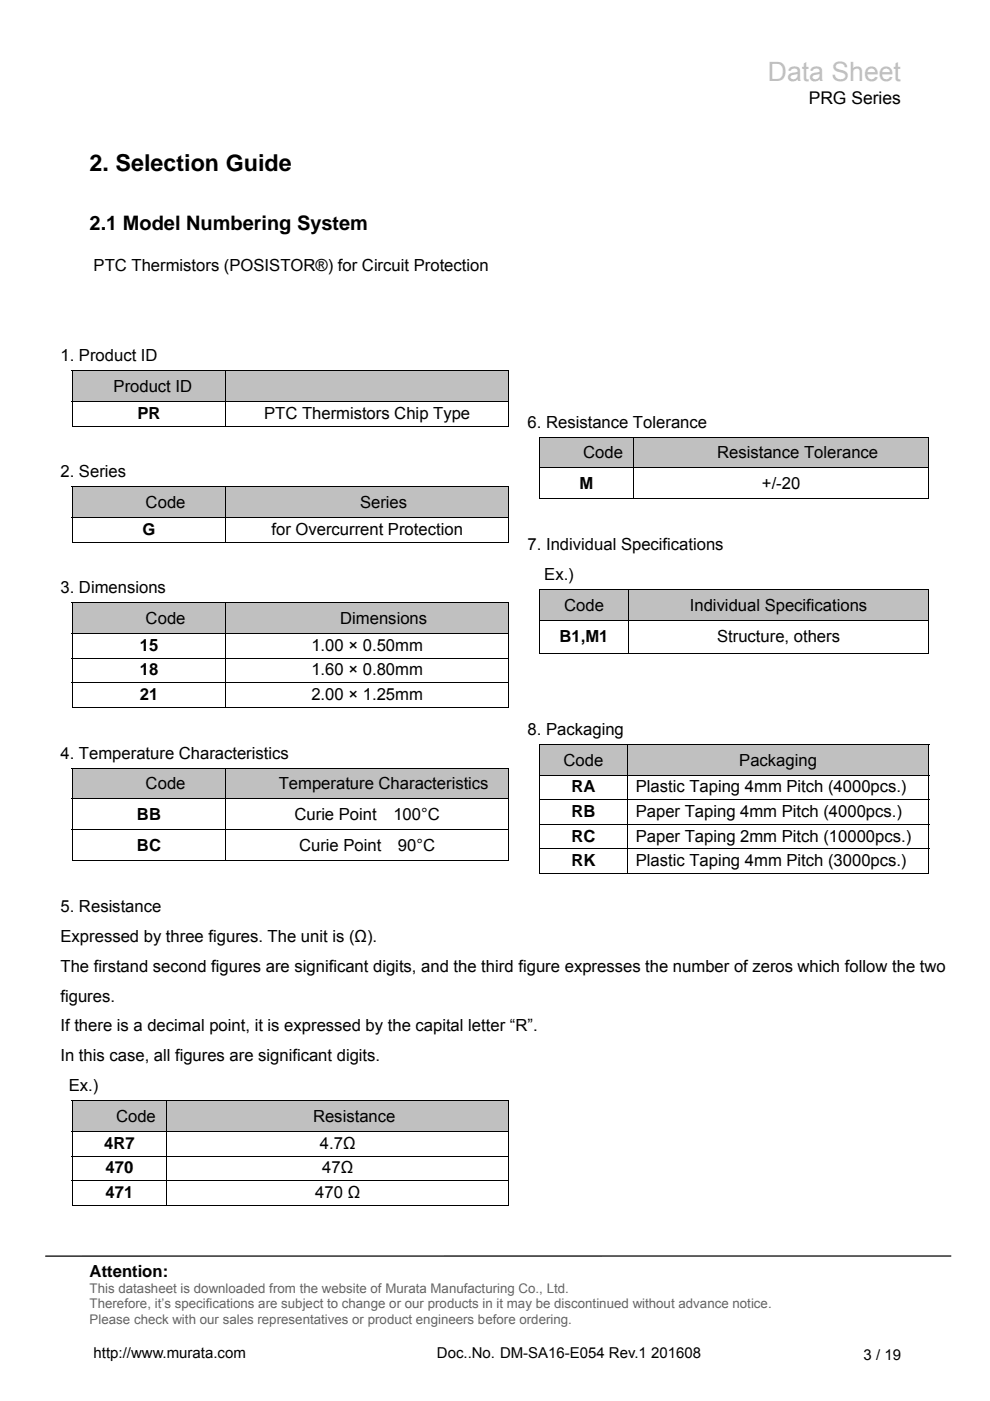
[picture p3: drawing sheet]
<svg xmlns="http://www.w3.org/2000/svg" width="210mm" height="297mm" viewBox="0 0 210 297" stroke-linecap="round" stroke-linejoin="round" font-family="sans-serif">
<defs><g id="words">
<text font-size="5.7" fill="#bfbfbf" x="162.8" y="17.3">Data Sheet</text>
<text font-size="4.9" x="19" y="36.3">2. Selection Guide</text>
<text font-size="4.2" x="19" y="48.7">2.1 Model Numbering System</text>
<text font-size="3.7" x="171.5" y="21.9">PRG Series</text>
<g font-size="3.5">
<text x="19.8" y="57.6">PTC Thermistors (POSISTOR®) for Circuit Protection</text>
<text x="12.8" y="76.6">1. Product ID</text>
<text x="24.1" y="83.1">Product ID</text>
<text x="29.1" y="88.8">PR</text>
<text x="56" y="88.8">PTC Thermistors Chip Type</text>
<text x="111.9" y="90.7">6. Resistance Tolerance</text>
<text x="12.8" y="101.2">2. Series</text>
<text x="123.7" y="97.2">Code</text>
<text x="152.1" y="97.2">Resistance Tolerance</text>
<text x="30.9" y="107.7">Code</text>
<text x="76.3" y="107.7">Series</text>
<text x="122.9" y="103.8">M</text>
<text x="161.5" y="103.7">+/-20</text>
<text x="30.2" y="113.4">G</text>
<text x="57.6" y="113.4">for Overcurrent Protection</text>
<text x="111.9" y="116.6">7. Individual Specifications</text>
<text x="12.8" y="125.8">3. Dimensions</text>
<text x="115.4" y="122.9">Ex.)</text>
<text x="119.6" y="129.5">Code</text>
<text x="146.3" y="129.5">Individual Specifications</text>
<text x="30.9" y="132.3">Code</text>
<text x="72.1" y="132.3">Dimensions</text>
<text x="118.6" y="136.1">B1,M1</text>
<text x="152" y="136.1">Structure, others</text>
<text x="29.6" y="138">15</text>
<text x="29.6" y="143.2">18</text>
<text x="66" y="138">1.00 × 0.50mm</text>
<text x="66" y="143.2">1.60 × 0.80mm</text>
<text x="29.6" y="148.4">21</text>
<text x="66" y="148.4">2.00 × 1.25mm</text>
<text x="111.9" y="155.8">8. Packaging</text>
<text x="12.8" y="160.8">4. Temperature Characteristics</text>
<text x="30.9" y="167.4">Code</text>
<text x="59.1" y="167.4">Temperature Characteristics</text>
<text x="119.5" y="162.4">Code</text>
<text x="156.7" y="162.4">Packaging</text>
<text x="29" y="173.9">BB</text>
<text x="62.4" y="173.9">Curie Point</text>
<text x="83.4" y="173.9">100°C</text>
<text x="121.2" y="168">RA</text>
<text x="121.2" y="173.2">RB</text>
<text x="134.8" y="168">Plastic Taping 4mm Pitch (4000pcs.)</text>
<text x="134.8" y="173.2">Paper Taping 4mm Pitch (4000pcs.)</text>
<text x="121.2" y="178.4">RC</text>
<text x="134.8" y="178.4">Paper Taping 2mm Pitch (10000pcs.)</text>
<text x="29" y="180.5">BC</text>
<text x="63.4" y="180.4">Curie Point</text>
<text x="84.4" y="180.4">90°C</text>
<text x="121.2" y="183.6">RK</text>
<text x="134.8" y="183.6">Plastic Taping 4mm Pitch (3000pcs.)</text>
<text x="12.8" y="193.3">5. Resistance</text>
<text x="12.8" y="199.6">Expressed by three figures. The unit is (Ω).</text>
<text x="12.8" y="206">The firstand second figures are significant digits, and the third figure expresses the number of zeros which follow the two</text>
<text x="12.8" y="212.3">figures.</text>
<text x="12.8" y="218.7">If there is a decimal point, it is expressed by the capital letter “R”.</text>
<text x="12.8" y="225">In this case, all figures are significant digits.</text>
<text x="14.6" y="231.4">Ex.)</text>
<text x="24.6" y="237.9">Code</text>
<text x="66.4" y="237.9">Resistance</text>
<text x="22.1" y="243.6">4R7</text>
<text x="67.8" y="243.6">4.7Ω</text>
<text x="22.4" y="248.8">470</text>
<text x="68.3" y="248.8">47Ω</text>
<text x="22.4" y="254">471</text>
<text x="66.8" y="254">470 Ω</text>
<text x="19" y="270.8">Attention:</text>
</g>
<g font-size="3.2">
<text x="19.8" y="287.9">http://www.murata.com</text>
<text x="92.6" y="287.8">Doc..No. DM-SA16-E054 Rev.1 201608</text>
<text x="183.1" y="288.3">3 / 19</text>
</g>
<g font-size="2.8" fill="#5b6770">
<text x="19" y="274.2">This datasheet is downloaded from the website of Murata Manufacturing Co., Ltd.</text>
<text x="19" y="280.6">Please check with our sales representatives or product engineers before ordering.</text>
<text x="19" y="277.4">Therefore, it’s specifications are subject to change or our products in it may be discontinued without advance notice.</text>
</g>
</g></defs>
<path d="M201.6 266.3h-191.9" fill="none" stroke="#000" stroke-width=".26"/>
<path d="M90.6 284.6h60.7v5.7h-60.7z" fill="#fff"/>
<g fill="#c0c0c0">
<path d="M15.4 78.7h32.4v6.3h-32.4z"/>
<path d="M17.1 78.7h29v6.3h-29z"/>
<path d="M47.9 78.7h59.9v6.3h-59.9z"/>
<path d="M49.6 78.7h56.5v6.3h-56.5z"/>
</g>
<path d="M15.2 78.5h.2v.2h-.2zM107.8 78.5h.1v.2h-.1zM107.8 90.3h.1v.1h-.1z" fill="#000"/>
<path d="M15.2 78.6h92.7M15.3 78.7v6.3M47.8 78.7v6.3M107.8 78.7v6.3M15.2 85.1h92.7M15.2 90.4h32.6M15.3 85.2v5.2M47.8 85.2v5.2M47.9 90.4h59.9M107.8 85.2v5.2" fill="none" stroke="#000" stroke-width=".21"/>
<g fill="#c0c0c0">
<path d="M15.4 103.3h32.4v6.4h-32.4z"/>
<path d="M17.1 103.3h29v6.4h-29z"/>
<path d="M47.9 103.3h59.9v6.4h-59.9z"/>
<path d="M49.6 103.3h56.5v6.4h-56.5z"/>
</g>
<path d="M15.2 103.1h.2v.2h-.2zM107.8 103.1h.1v.2h-.1zM107.8 114.9h.1v.1h-.1z" fill="#000"/>
<path d="M15.2 103.2h92.7M15.2 109.7h92.7M15.2 115h32.6M15.3 103.3v6.4M15.3 109.8v5.2M47.8 103.3v6.4M47.8 109.8v5.2M47.9 115h59.9M107.8 103.3v6.4M107.8 109.8v5.2" fill="none" stroke="#000" stroke-width=".21"/>
<g fill="#c0c0c0">
<path d="M15.4 127.9h32.4v6.4h-32.4z"/>
<path d="M17.1 127.9h29v6.4h-29z"/>
<path d="M47.9 127.9h59.9v6.4h-59.9z"/>
<path d="M49.6 127.9h56.5v6.4h-56.5z"/>
</g>
<path d="M15.2 127.7h.2v.2h-.2zM107.8 127.7h.1v.2h-.1zM107.8 149.9h.1v.2h-.1z" fill="#000"/>
<g fill="none" stroke="#000" stroke-width=".21">
<path d="M15.2 127.8h92.7M15.2 134.3h92.7M15.2 139.6h92.7M15.3 127.9v6.4M15.3 134.4v5.1M15.3 139.6v5.1M47.8 127.9v6.4M47.8 134.4v5.1M47.8 139.6v5.1M107.8 127.9v6.4M107.8 134.4v5.1M107.8 139.6v5.1"/>
<path d="M15.2 144.8h92.7M15.2 150h32.6M15.3 144.8v5.3M47.8 144.8v5.3M47.9 150h59.9M107.8 144.8v5.3"/>
</g>
<g fill="#c0c0c0">
<path d="M15.4 162.9h32.4v6.4h-32.4z"/>
<path d="M17.1 162.9h29v6.4h-29z"/>
<path d="M47.9 162.9h59.9v6.4h-59.9z"/>
<path d="M49.6 162.9h56.5v6.4h-56.5z"/>
</g>
<path d="M15.2 162.8h.2v.1h-.2zM107.8 162.8h.1v.1h-.1zM107.8 182.4h.1v.1h-.1z" fill="#000"/>
<g fill="none" stroke="#000" stroke-width=".21">
<path d="M15.2 162.8h92.7M15.2 169.4h92.7M15.2 175.9h92.7M15.3 162.9v6.4M15.3 169.5v6.3M15.3 176v6.5M47.8 162.9v6.4M47.8 169.5v6.3M47.8 176v6.5M107.8 162.9v6.4M107.8 169.5v6.3M107.8 176v6.5"/>
<path d="M15.2 182.4h32.6M47.9 182.4h59.9"/>
</g>
<g fill="#c0c0c0">
<path d="M15.4 233.5h19.8v6.3h-19.8z"/>
<path d="M17.1 233.5h16.5v6.3h-16.5z"/>
<path d="M35.4 233.5h72.4v6.3h-72.4z"/>
<path d="M37.1 233.5h69v6.3h-69z"/>
</g>
<path d="M15.2 233.3h.2v.2h-.2zM107.8 233.3h.1v.2h-.1zM107.8 255.5h.1v.1h-.1z" fill="#000"/>
<g fill="none" stroke="#000" stroke-width=".21">
<path d="M15.2 233.4h92.7M15.2 239.9h92.7M15.3 233.5v6.3M35.3 233.5v6.3M107.8 233.5v6.3M15.2 245.1h92.7M15.2 250.3h92.7M15.2 255.5h20M15.3 240v5M15.3 245.2v5.1M15.3 250.4v5.2M35.3 240v5"/>
<path d="M35.3 245.2v5.1M35.3 250.4v5.2M35.4 255.5h72.4M107.8 240v5M107.8 245.2v5.1M107.8 250.4v5.2"/>
</g>
<path d="M109.8 86h95.3v105h-95.3z" fill="#fff"/>
<g fill="#c0c0c0">
<path d="M114.5 92.8h19.8v6.3h-19.8z"/>
<path d="M116.1 92.8h16.5v6.3h-16.5z"/>
<path d="M134.5 92.8h62.3v6.3h-62.3z"/>
<path d="M136.1 92.8h59v6.3h-59z"/>
</g>
<path d="M114.3 92.6h.1v.2h-.1zM196.8 92.6h.2v.2h-.2zM196.8 99.1h.2v.2h-.2zM196.8 105.6h.2v.2h-.2z" fill="#000"/>
<path d="M114.3 92.7h82.5M114.4 92.8v6.3M114.4 99.3v6.5M134.4 92.8v6.3M134.4 99.3v6.5M196.8 99.2h-82.5M196.9 92.8v6.3M196.9 99.3v6.5M114.3 105.7h20M134.5 105.7h62.3" fill="none" stroke="#000" stroke-width=".21"/>
<g fill="#c0c0c0">
<path d="M114.5 125h18.7v6.4h-18.7z"/>
<path d="M116.1 125h15.4v6.4h-15.4z"/>
<path d="M133.4 125h63.4v6.4h-63.4z"/>
<path d="M135 125h60.1v6.4h-60.1z"/>
</g>
<path d="M114.3 124.9h.1v.1h-.1zM196.8 124.9h.2v.1h-.2zM196.8 131.4h.2v.2h-.2zM196.8 138.5h.2v.2h-.2z" fill="#000"/>
<path d="M114.3 131.5h82.5M114.3 138.6h18.9M114.4 125v6.4M114.4 131.6v7.1M133.3 125v6.4M133.3 131.6v7.1M133.4 138.6h63.4M196.8 124.9h-82.5M196.9 125v6.4M196.9 131.6v7.1" fill="none" stroke="#000" stroke-width=".21"/>
<g fill="#c0c0c0">
<path d="M114.5 157.9h18.4v6.4h-18.4z"/>
<path d="M116.1 157.9h15.2v6.4h-15.2z"/>
<path d="M133.1 157.9h63.7v6.4h-63.7z"/>
<path d="M134.8 157.9h60.3v6.4h-60.3z"/>
</g>
<path d="M114.3 157.8h.1v.1h-.1zM196.8 157.8h.2v.1h-.2zM196.8 185.1h.2v.2h-.2z" fill="#000"/>
<g fill="none" stroke="#000" stroke-width=".21">
<path d="M114.3 157.8h82.7M114.4 157.9v6.4M133 157.9v6.4M196.9 157.9v6.4M114.3 164.4h82.7M114.3 169.6h82.7M114.3 174.8h82.7M114.3 180h82.7M114.4 164.5v5M114.4 169.7v5M114.4 174.9v5M133 164.5v5"/>
<path d="M133 169.7v5M133 174.9v5M196.9 164.5v5M196.9 169.7v5M196.9 174.9v5M114.3 185.2h18.6M114.4 180.1v5.2M133 180.1v5.2M133.1 185.2h63.7M196.9 180.1v5.2"/>
</g>
<use href="#words"/>
</svg>
